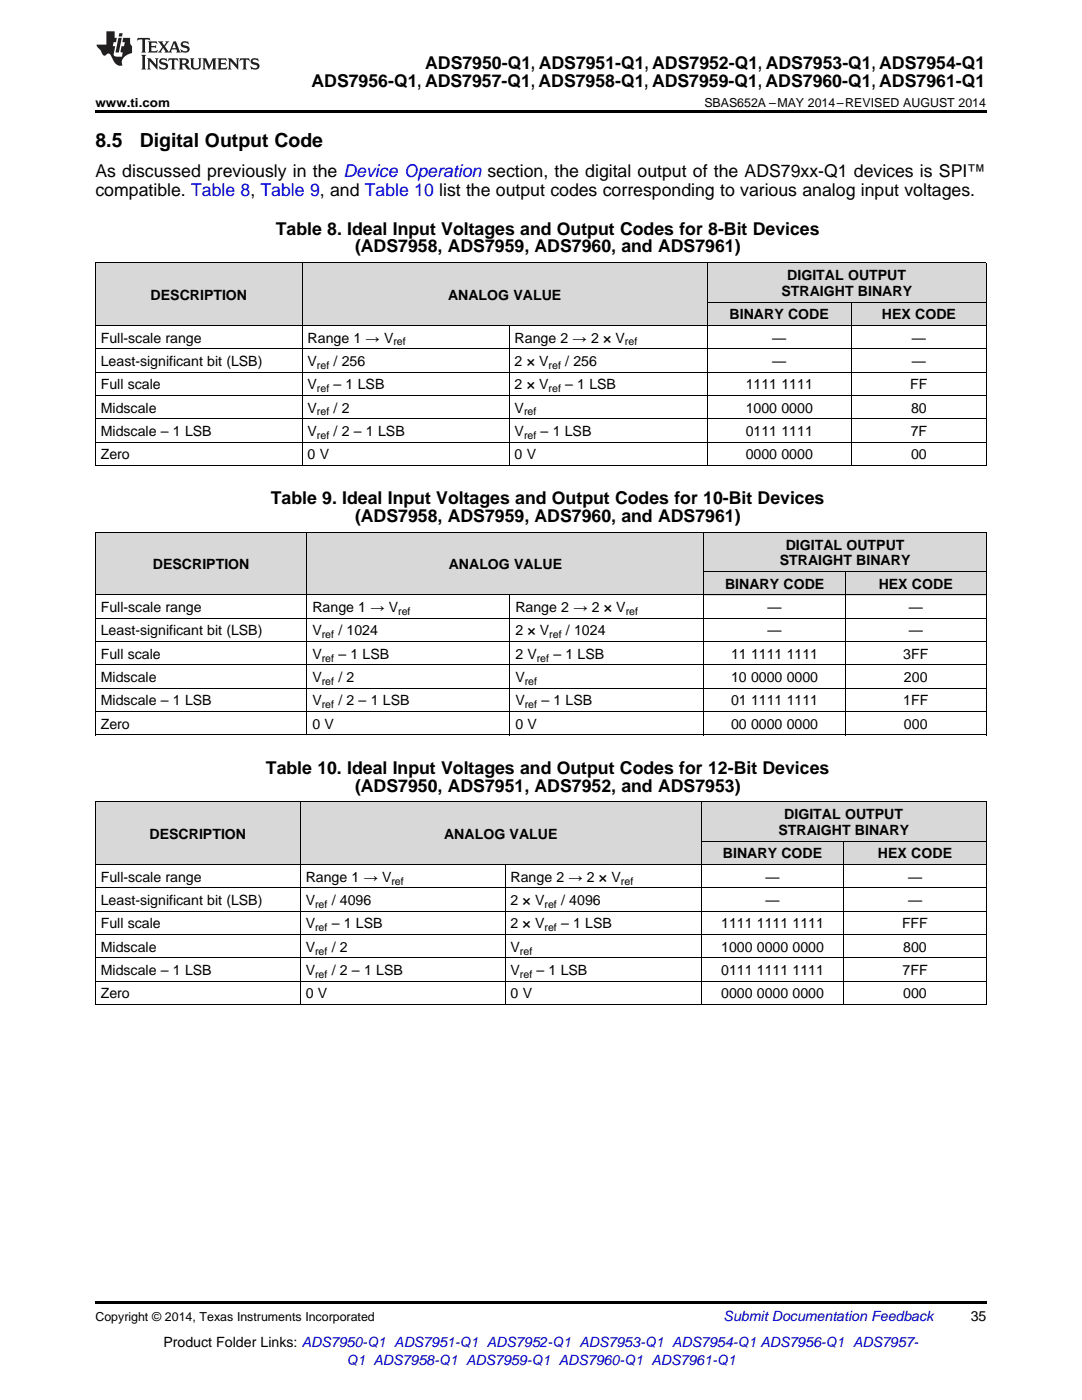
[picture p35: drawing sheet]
<svg xmlns="http://www.w3.org/2000/svg" width="216mm" height="279mm" viewBox="0 0 216 279" stroke-linecap="round" stroke-linejoin="round" font-family="sans-serif">
<defs><g id="words">
<g font-size="3.9">
<text x="19" y="29.3">8.5</text>
<text x="27.9" y="29.3">Digital Output Code</text>
</g>
<g font-size="3.5">
<text x="62.2" y="17.3">ADS7956-Q1, ADS7957-Q1, ADS7958-Q1, ADS7959-Q1, ADS7960-Q1, ADS7961-Q1</text>
<text x="84.8" y="13.8">ADS7950-Q1, ADS7951-Q1, ADS7952-Q1, ADS7953-Q1, ADS7954-Q1</text>
<text x="19" y="35.2">As discussed previously in the Device Operation section, the digital output of the ADS79xx-Q1 devices is SPI™</text>
<text x="19" y="39.1">compatible. Table 8, Table 9, and Table 10 list the output codes corresponding to various analog input voltages.</text>
<text x="55" y="46.8">Table 8. Ideal Input Voltages and Output Codes for 8-Bit Devices</text>
<text x="70.8" y="50.4">(ADS7958, ADS7959, ADS7960, and ADS7961)</text>
<text x="54" y="100.6">Table 9. Ideal Input Voltages and Output Codes for 10-Bit Devices</text>
<text x="70.8" y="104.2">(ADS7958, ADS7959, ADS7960, and ADS7961)</text>
<text x="53.1" y="154.4">Table 10. Ideal Input Voltages and Output Codes for 12-Bit Devices</text>
<text x="70.8" y="158">(ADS7950, ADS7951, ADS7952, and ADS7953)</text>
</g>
<g font-size="2.8">
<text x="30.1" y="59.8">DESCRIPTION</text>
<text x="89.4" y="59.8">ANALOG</text>
<text x="102.5" y="59.8">VALUE</text>
<text x="155.9" y="59.1">STRAIGHT</text>
<text x="157.1" y="55.9">DIGITAL OUTPUT</text>
<text x="171.2" y="59.1">BINARY</text>
<text x="145.6" y="63.7">BINARY CODE</text>
<text x="176" y="63.7">HEX CODE</text>
<text x="20.1" y="68.4">Full-scale range</text>
<text x="61.4" y="68.4">Range 1 → V</text>
<text x="102.7" y="68.4">Range 2 → 2 × V</text>
<text x="154.1" y="68.4">—</text>
<text x="181.9" y="68.4">—</text>
<text x="20.1" y="73">Least-significant bit (LSB)</text>
<text x="20.1" y="77.7">Full scale</text>
<text x="61.4" y="73">V</text>
<text x="61.4" y="77.7">V</text>
<text x="66.6" y="73">/ 256</text>
<text x="66.6" y="77.7">– 1 LSB</text>
<text x="102.7" y="73">2 × V</text>
<text x="102.7" y="77.7">2 × V</text>
<text x="112.8" y="73">/ 256</text>
<text x="112.8" y="77.7">– 1 LSB</text>
<text x="148.8" y="77.7">1111</text>
<text x="154.1" y="73">—</text>
<text x="155.9" y="77.7">1111</text>
<text x="181.6" y="77.7">FF</text>
<text x="181.9" y="73">—</text>
<text x="20.1" y="82.3">Midscale</text>
<text x="61.4" y="82.3">V</text>
<text x="66.6" y="82.3">/ 2</text>
<text x="102.7" y="82.3">V</text>
<text x="148.8" y="82.3">1000</text>
<text x="155.9" y="82.3">0000</text>
<text x="181.8" y="82.3">80</text>
<text x="20.1" y="87">Midscale – 1 LSB</text>
<text x="61.4" y="87">V</text>
<text x="66.6" y="87">/ 2 – 1 LSB</text>
<text x="102.7" y="87">V</text>
<text x="107.9" y="87">– 1 LSB</text>
<text x="148.8" y="87">0111</text>
<text x="155.9" y="87">1111</text>
<text x="181.7" y="87">7F</text>
<text x="20.1" y="91.7">Zero</text>
<text x="61.4" y="91.7">0 V</text>
<text x="102.7" y="91.7">0 V</text>
<text x="148.8" y="91.7">0000</text>
<text x="155.9" y="91.7">0000</text>
<text x="181.8" y="91.7">00</text>
<text x="30.5" y="113.6">DESCRIPTION</text>
<text x="89.5" y="113.6">ANALOG</text>
<text x="102.6" y="113.6">VALUE</text>
<text x="155.6" y="112.9">STRAIGHT BINARY</text>
<text x="156.8" y="109.7">DIGITAL</text>
<text x="168.9" y="109.7">OUTPUT</text>
<text x="144.7" y="117.5">BINARY CODE</text>
<text x="175.3" y="117.5">HEX CODE</text>
<text x="20.1" y="122.2">Full-scale range</text>
<text x="62.3" y="122.2">Range 1 → V</text>
<text x="102.8" y="122.2">Range 2 → 2 × V</text>
<text x="153.2" y="122.2">—</text>
<text x="181.3" y="122.2">—</text>
<text x="20.1" y="126.8">Least-significant bit (LSB)</text>
<text x="20.1" y="131.5">Full scale</text>
<text x="62.3" y="126.8">V</text>
<text x="62.3" y="131.5">V</text>
<text x="67.5" y="126.8">/ 1024</text>
<text x="67.5" y="131.5">– 1 LSB</text>
<text x="102.8" y="126.8">2 × V</text>
<text x="102.8" y="131.5">2 V</text>
<text x="110.4" y="131.5">– 1 LSB</text>
<text x="112.9" y="126.8">/ 1024</text>
<text x="145.9" y="131.5">11</text>
<text x="149.9" y="131.5">1111</text>
<text x="153.2" y="126.8">—</text>
<text x="157" y="131.5">1111</text>
<text x="180.2" y="131.5">3FF</text>
<text x="181.3" y="126.8">—</text>
<text x="20.1" y="136.1">Midscale</text>
<text x="62.3" y="136.1">V</text>
<text x="67.5" y="136.1">/ 2</text>
<text x="102.8" y="136.1">V</text>
<text x="145.9" y="136.1">10</text>
<text x="149.9" y="136.1">0000</text>
<text x="157" y="136.1">0000</text>
<text x="180.4" y="136.1">200</text>
<text x="20.1" y="140.8">Midscale – 1 LSB</text>
<text x="62.3" y="140.8">V</text>
<text x="67.5" y="140.8">/ 2 – 1 LSB</text>
<text x="102.8" y="140.8">V</text>
<text x="108" y="140.8">– 1 LSB</text>
<text x="145.9" y="140.8">01</text>
<text x="149.9" y="140.8">1111</text>
<text x="157" y="140.8">1111</text>
<text x="180.2" y="140.8">1FF</text>
<text x="20.1" y="145.5">Zero</text>
<text x="62.3" y="145.5">0 V</text>
<text x="102.8" y="145.5">0 V</text>
<text x="145.9" y="145.5">00</text>
<text x="149.9" y="145.5">0000</text>
<text x="157" y="145.5">0000</text>
<text x="180.4" y="145.5">000</text>
<text x="29.8" y="167.4">DESCRIPTION</text>
<text x="88.6" y="167.4">ANALOG</text>
<text x="101.7" y="167.4">VALUE</text>
<text x="155.3" y="166.7">STRAIGHT BINARY</text>
<text x="156.5" y="163.5">DIGITAL</text>
<text x="168.6" y="163.5">OUTPUT</text>
<text x="144.3" y="171.3">BINARY CODE</text>
<text x="175.2" y="171.3">HEX CODE</text>
<text x="20.1" y="176">Full-scale range</text>
<text x="61" y="176">Range 1 → V</text>
<text x="101.9" y="176">Range 2 → 2 × V</text>
<text x="152.8" y="176">—</text>
<text x="181.2" y="176">—</text>
<text x="20.1" y="180.6">Least-significant bit (LSB)</text>
<text x="20.1" y="185.3">Full scale</text>
<text x="61" y="180.6">V</text>
<text x="61" y="185.3">V</text>
<text x="66.2" y="180.6">/ 4096</text>
<text x="66.2" y="185.3">– 1 LSB</text>
<text x="101.9" y="180.6">2 × V</text>
<text x="101.9" y="185.3">2 × V</text>
<text x="112" y="180.6">/ 4096</text>
<text x="112" y="185.3">– 1 LSB</text>
<text x="143.9" y="185.3">1111</text>
<text x="151" y="185.3">1111</text>
<text x="152.8" y="180.6">—</text>
<text x="158.1" y="185.3">1111</text>
<text x="180" y="185.3">FFF</text>
<text x="181.2" y="180.6">—</text>
<text x="20.1" y="189.9">Midscale</text>
<text x="61" y="189.9">V</text>
<text x="66.2" y="189.9">/ 2</text>
<text x="101.9" y="189.9">V</text>
<text x="143.9" y="189.9">1000</text>
<text x="151" y="189.9">0000</text>
<text x="158.1" y="189.9">0000</text>
<text x="180.2" y="189.9">800</text>
<text x="20.1" y="194.6">Midscale – 1 LSB</text>
<text x="61" y="194.6">V</text>
<text x="66.2" y="194.6">/ 2 – 1 LSB</text>
<text x="101.9" y="194.6">V</text>
<text x="107.1" y="194.6">– 1 LSB</text>
<text x="143.9" y="194.6">0111</text>
<text x="151" y="194.6">1111</text>
<text x="158.1" y="194.6">1111</text>
<text x="180.1" y="194.6">7FF</text>
<text x="20.1" y="199.2">Zero</text>
<text x="61" y="199.2">0 V</text>
<text x="101.9" y="199.2">0 V</text>
<text x="143.9" y="199.2">0000</text>
<text x="151" y="199.2">0000</text>
<text x="158.1" y="199.2">0000</text>
<text x="180.2" y="199.2">000</text>
<text x="193.7" y="263.6">35</text>
<text x="32.6" y="268.9">Product Folder Links: ADS7950-Q1 ADS7951-Q1 ADS7952-Q1 ADS7953-Q1 ADS7954-Q1 ADS7956-Q1 ADS7957-</text>
</g>
<g font-size="2.8" fill="#0000c8">
<text x="144.4" y="263.6">Submit Documentation Feedback</text>
<text x="69.1" y="272.4">Q1 ADS7958-Q1 ADS7959-Q1 ADS7960-Q1 ADS7961-Q1</text>
</g>
<g font-size="2.5">
<text x="19" y="21.4">www.ti.com</text>
<text x="140.5" y="21.4">SBAS652A –MAY 2014–REVISED AUGUST 2014</text>
<text x="19" y="263.6">Copyright © 2014, Texas Instruments Incorporated</text>
</g>
<g font-size="2.1">
<text x="78.5" y="68.9">ref</text>
<text x="124.7" y="68.9">ref</text>
<text x="63.3" y="73.6">ref</text>
<text x="109.5" y="73.6">ref</text>
<text x="63.3" y="78.2">ref</text>
<text x="63.3" y="82.9">ref</text>
<text x="104.6" y="82.9">ref</text>
<text x="109.5" y="78.2">ref</text>
<text x="63.3" y="87.6">ref</text>
<text x="104.6" y="87.6">ref</text>
<text x="79.4" y="122.7">ref</text>
<text x="124.8" y="122.7">ref</text>
<text x="64.2" y="127.4">ref</text>
<text x="109.6" y="127.4">ref</text>
<text x="64.2" y="132">ref</text>
<text x="64.2" y="136.7">ref</text>
<text x="104.7" y="136.7">ref</text>
<text x="107.1" y="132">ref</text>
<text x="64.2" y="141.4">ref</text>
<text x="104.7" y="141.4">ref</text>
<text x="78.1" y="176.5">ref</text>
<text x="123.9" y="176.5">ref</text>
<text x="62.9" y="181.2">ref</text>
<text x="62.9" y="185.8">ref</text>
<text x="108.7" y="181.2">ref</text>
<text x="108.7" y="185.8">ref</text>
<text x="62.9" y="190.5">ref</text>
<text x="103.8" y="190.5">ref</text>
<text x="62.9" y="195.2">ref</text>
<text x="103.8" y="195.2">ref</text>
</g>
</g></defs>
<g fill="#d8d8d8">
<path d="M19 160.1h40.9v12.5h-40.9z"/>
<path d="M59.9 160.1h40.9v12.5h-40.9z"/>
<path d="M100.8 160.1h39.1v12.5h-39.1z"/>
<path d="M139.9 167.9h28.5v4.7h-28.5z"/>
<path d="M168.4 167.9h28.4v4.7h-28.4z"/>
<path d="M139.9 160.1h28.5v7.8h-28.5z"/>
<path d="M168.4 160.1h28.4v7.8h-28.4z"/>
<path d="M19 106.3h42.3v12.5h-42.3z"/>
<path d="M61.3 106.3h40.5v12.5h-40.5z"/>
<path d="M101.8 106.3h38.7v12.5h-38.7z"/>
<path d="M140.5 114.1h28.2v4.7h-28.2z"/>
<path d="M168.7 114.1h28.1v4.7h-28.1z"/>
<path d="M140.5 106.3h28.2v7.8h-28.2z"/>
<path d="M168.7 106.3h28.1v7.8h-28.1z"/>
<path d="M19 52.5h41.3v12.5h-41.3z"/>
<path d="M60.3 52.5h41.3v12.5h-41.3z"/>
<path d="M101.6 52.5h39.5v12.5h-39.5z"/>
<path d="M141.1 60.3h28.8v4.7h-28.8z"/>
<path d="M169.9 60.3h26.9v4.7h-26.9z"/>
<path d="M141.1 52.5h28.8v7.8h-28.8z"/>
<path d="M169.9 52.5h26.9v7.8h-26.9z"/>
</g>
<g fill="#000">
<path d="M19 22h177.8v.5h-177.8zM19 92.9h.2zM101.5 92.9h.1zM141 92.9h.1zM169.8 92.9h.1zM196.7 92.9h.1zM19 146.7h.2zM101.7 146.7h.1zM140.4 146.7h.1zM168.6 146.7h.1zM196.7 146.7h.1zM19 200.5h.2z"/>
<path d="M100.7 200.5h.1zM139.8 200.5h.1zM168.3 200.5h.1zM196.7 200.5h.1zM19 259.7h177.8v.5h-177.8z"/>
</g>
<g fill="none" stroke="#000" stroke-width=".2">
<path d="M19 52.4h177.8M19.1 52.5v40.4M60.3 52.5v40.4M141.1 52.5v40.4M196.8 52.5v40.4M19 78.9h177.8M19 74.2h177.8M19 69.6h177.8M19 64.9h177.8M101.6 64.9v28M141.1 60.3h55.7M169.8 60.3v32.6"/>
<path d="M19 92.9h177.8M19 88.2h177.8M19 83.6h177.8M19 118.7h177.8M19 106.2h177.8M19.1 106.3v40.4M61.2 106.3v40.4M101.7 118.7v28M140.5 106.3v40.4M140.5 114.1h56.3M168.6 114.1v32.6M196.8 106.3v40.4"/>
<path d="M19 137.4h177.8M19 132.7h177.8M19 128h177.8M19 123.4h177.8M19 146.7h177.8M19 142h177.8M19 177.2h177.8M19 172.5h177.8M19 160h177.8M19.1 160.1v40.4M59.9 160.1v40.4M100.8 172.5v28"/>
<path d="M139.9 160.1v40.4M139.9 167.9h56.9M168.3 167.9v32.6M196.8 160.1v40.4M19 195.8h177.8M19 191.2h177.8M19 186.5h177.8M19 181.8h177.8M19 200.5h177.8"/>
</g>
<g fill="#231f20">
<path d="M27.5 7.6l-.1 .5 .4-.2h.6v.1v2.1l-.2 .4h1l-.3-.4v-2.1l.1-.1h.5l.5 .2-.2-.5zM29.5 8.3l.2 .3v1.5l-.2 .4h1.8l.2-.6a1.04 1.04 0 0 1-1.3 .2v-.7h.6l.3 .2v-.6l-.3 .2h-.6v-.6l.8-.1 .4 .3-.2-.5zM31.5 8.3l.9 1.1-.9 1.1h.8l-.2-.2 .5-.7 .4 .7-.2 .2h1.5l-.1-.2 .1-.4h.9l.1 .4-.2 .2h1l-.3-.3-.7-1.9h-.5l-.9 2-.8-1 .9-1h-.8l.1 .3-.3 .5-.4-.6 .2-.2zM34.7 8.6l.4 1h-.7zM36.3 8.4a.63 .63 0 0 0-.2 .7 .63 .63 0 0 0 .6 .4l.6 .2 .1 .2a.75 .75 0 0 1-.7 .4 .75 .75 0 0 1-.6-.5l.1 .7 .1-.1a1.11 1.11 0 0 0 1.5-.6 1.13 1.13 0 0 0-1.2-.8l-.1-.4a1.04 1.04 0 0 1 1.2 .2l-.2-.5-.1 .1-.5-.2zM28.2 10.9l.2 .4v2.2l-.2 .4h1l-.3-.4v-2.2l.3-.4zM29.3 11.6l.3 .4v1.5l-.3 .4h.8l-.2-.4v-1.3l1.5 1.7v-1.9l.2-.4h-.7l.2 .4v.9l-1.1-1.3zM32 11.8a.62 .62 0 0 0-.2 .7 .62 .62 0 0 0 .6 .4l.6 .1 .1 .3a.76 .76 0 0 1-.7 .3 .76 .76 0 0 1-.6-.4l.1 .7 .1-.1a1.11 1.11 0 0 0 1.5-.6 1.13 1.13 0 0 0-1.2-.8l-.1-.4a1.04 1.04 0 0 1 1.2 .2l-.2-.6-.1 .1-.5-.1zM33.7 11.6l-.2 .6a.61 .61 0 0 1 .8-.3v1.6l-.2 .4h.9l-.2-.4v-1.6a.63 .63 0 0 1 .8 .3l-.2-.6zM35.6 11.6l.3 .4v1.5l-.3 .4h1l-.2-.2v-.8l.5 .2a.76 .76 0 0 0 1.2 .7l-1-1a.58 .58 0 0 0 .6-.5 .58 .58 0 0 0-.5-.6zM36.4 11.9h.1a.45 .45 0 0 1 .5 .1 .45 .45 0 0 1 .1 .5l-.7 .2zM37.9 11.6l.2 .2a2.17 2.17 0 0 0 .3 1.9 .99 .99 0 0 0 1.6-.6v-1.1l.2-.4h-.7l.2 .2a1.92 1.92 0 0 1-.2 1.8 .6 .6 0 0 1-.9-.5v-1.1l.2-.4zM40.4 11.6l.2 .4v1.5l-.2 .4h.7l-.2-.4v-1.4l.8 1.8 .8-1.8v1.4l-.2 .4h.9l-.2-.4v-1.5l.2-.4h-.8l-.6 1.5-.6-1.5zM43.4 11.6l.2 .4v1.5l-.2 .4h1.8l.2-.6a1.04 1.04 0 0 1-1.3 .1v-.6h.5l.4 .2v-.6l-.4 .2h-.5v-.7h.8l.3 .3-.1-.6zM45.5 11.6l.2 .4v1.5l-.2 .4h.7l-.2-.4v-1.3l1.5 1.7v-1.9l.2-.4h-.7l.2 .4v.9l-1.1-1.3zM47.9 11.6l-.1 .6a.61 .61 0 0 1 .8-.3v1.6l-.3 .4h1l-.3-.4 .1-1.6a.63 .63 0 0 1 .7 .3l-.1-.6zM50.2 11.8a.62 .62 0 0 0-.2 .7 .62 .62 0 0 0 .6 .4l.6 .1 .2 .3a.76 .76 0 0 1-.8 .3 .76 .76 0 0 1-.6-.4l.1 .7 .2-.1a1.11 1.11 0 0 0 1.5-.6 1.13 1.13 0 0 0-1.3-.8l-.1-.4a1.04 1.04 0 0 1 1.2 .2l-.1-.6-.2 .1-.5-.1z"/>
<path d="M21.2 6.3v2.6h-1.9l.1 .4 .7 .9a.91 .91 0 0 0 1 .8 .56 .56 0 0 1 .5-.3 .56 .56 0 0 1 .5 .3l.4 .8a1.53 1.53 0 0 0 1.9 1.2 1.54 1.54 0 0 1 1-2.1l.9-.3v-1.4a1.52 1.52 0 0 1-.3-1.6h-1.4l-.2 .8h.5l-.2 .8h-.4l-.2 1v.2l.4 .1-.2 .8a1.93 1.93 0 0 1-1.6-.3l.3-1.8h-.5l.2-.8h.4l.2-.8h-.4v-1.3zM23.6 7.6l-.6 2.9h.7l.6-2.9zM23.8 6.6l-.1 .7h.6l.2-.7z"/>
</g>
<use href="#words"/>
</svg>
